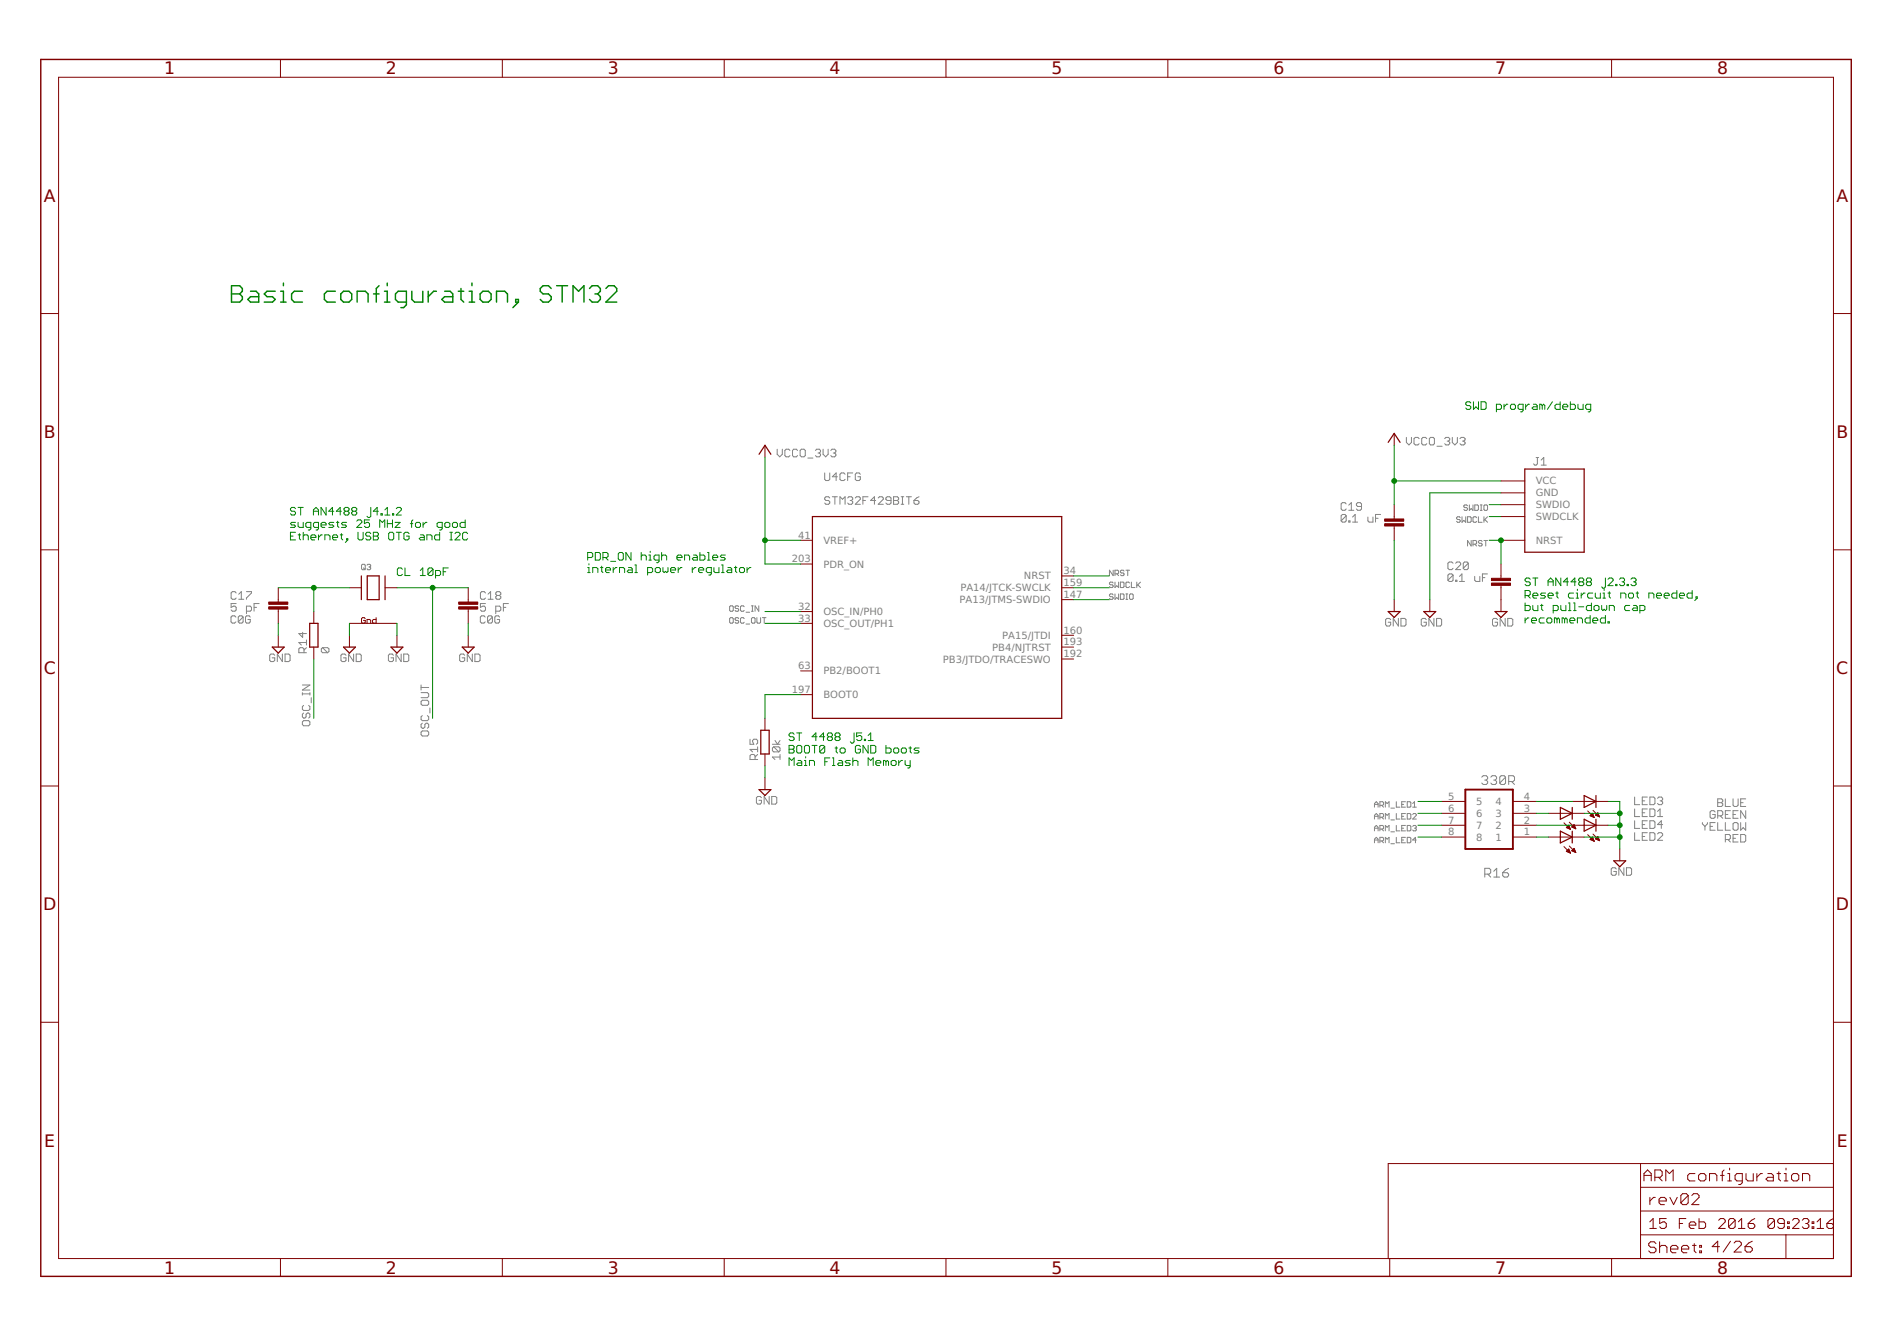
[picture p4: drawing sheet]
<svg xmlns="http://www.w3.org/2000/svg" width="420mm" height="297mm" viewBox="0 0 420 297" stroke-linecap="round" stroke-linejoin="round" font-family="sans-serif">
<defs><g id="words">
<g font-size="3.8" fill="#800000">
<text x="36.5" y="16.5">1</text>
<text x="85.8" y="16.5">2</text>
<text x="135" y="16.5">3</text>
<text x="184.3" y="16.5">4</text>
<text x="233.6" y="16.5">5</text>
<text x="282.9" y="16.5">6</text>
<text x="332.2" y="16.5">7</text>
<text x="381.5" y="16.5">8</text>
<text x="9.7" y="44.8">A</text>
<text x="408" y="44.8">A</text>
<text x="9.7" y="97.3">B</text>
<text x="408" y="97.3">B</text>
<text x="9.7" y="149.7">C</text>
<text x="408" y="149.7">C</text>
<text x="9.6" y="202.2">D</text>
<text x="407.9" y="202.2">D</text>
<text x="9.8" y="254.7">E</text>
<text x="408.1" y="254.7">E</text>
<text x="36.5" y="282.9">1</text>
<text x="85.8" y="282.9">2</text>
<text x="135" y="282.9">3</text>
<text x="184.3" y="282.9">4</text>
<text x="233.6" y="282.9">5</text>
<text x="282.9" y="282.9">6</text>
<text x="332.2" y="282.9">7</text>
<text x="381.5" y="282.9">8</text>
</g>
<g font-size="2.2" fill="#808080">
<text x="341.2" y="107.6">VCC</text>
<text x="341.2" y="112.9">SWDIO</text>
<text x="341.2" y="110.3">GND</text>
<text x="177.3" y="119.7">41</text>
<text x="341.2" y="115.6">SWDCLK</text>
<text x="175.9" y="124.9">203</text>
<text x="182.9" y="120.8">VREF+</text>
<text x="341.2" y="120.8">NRST</text>
<text x="182.9" y="126.1">PDR_ON</text>
<text x="213.4" y="131.4">PA14/JTCK-SWCLK</text>
<text x="227.5" y="128.7">NRST</text>
<text x="236.3" y="130.2">159</text>
<text x="236.3" y="127.6">34</text>
<text x="177.3" y="135.5">32</text>
<text x="182.9" y="136.7">OSC_IN/PH0</text>
<text x="213.2" y="134">PA13/JTMS-SWDIO</text>
<text x="236.3" y="132.9">147</text>
<text x="177.3" y="138.1">33</text>
<text x="182.9" y="139.3">OSC_OUT/PH1</text>
<text x="222.7" y="141.9">PA15/JTDI</text>
<text x="236.3" y="140.8">160</text>
<text x="236.3" y="143.4">193</text>
<text x="177.3" y="148.7">63</text>
<text x="182.9" y="149.8">PB2/BOOT1</text>
<text x="209.5" y="147.2">PB3/JTDO/TRACESWO</text>
<text x="220.5" y="144.6">PB4/NJTRST</text>
<text x="236.3" y="146">192</text>
<text x="175.9" y="154">197</text>
<text x="182.9" y="155.1">BOOT0</text>
<text x="321.8" y="177.7">5</text>
<text x="328" y="178.9">5</text>
<text x="332.3" y="178.9">4</text>
<text x="338.6" y="177.7">4</text>
<text x="321.8" y="180.3">6</text>
<text x="321.8" y="183">7</text>
<text x="321.8" y="185.6">8</text>
<text x="328" y="181.5">6</text>
<text x="328" y="184.1">7</text>
<text x="332.3" y="184.1">2</text>
<text x="332.3" y="181.5">3</text>
<text x="338.6" y="185.6">1</text>
<text x="338.6" y="183">2</text>
<text x="338.6" y="180.3">3</text>
<text x="328" y="186.8">8</text>
<text x="332.3" y="186.8">1</text>
</g>
</g></defs>
<g fill="none" stroke="#808080" stroke-width=".22">
<path d="M172.7 99.8v1.1l.5 .6 .6-.6v-1.1M182.9 99.8v1.1l.6 .6 .5-.6v-1.1M312.5 97.2v1.1l.6 .5 .5-.5v-1.1M315.3 97.5l-.3-.3h-.5l-.3 .3v1.1l.3 .2h.5l.3-.2M317 97.5l-.3-.3h-.5l-.3 .3v1.1l.3 .2h.5l.3-.2M317.9 97.2h.5l.3 .3v1.1l-.3 .2h-.5l-.3-.2v-1.1zM319.3 99.1h1.1M321 97.5l.3-.3h.5l.3 .3v.2l-.3 .3M321.5 98h.3M321.8 98l.3 .3v.3l-.3 .2h-.5l-.3-.2M322.7 97.2v1.1l.6 .5 .5-.5v-1.1M324.4 97.5l.3-.3h.5l.3 .3v.2l-.3 .3"/>
<path d="M325 98h.2M325.2 98l.3 .3v.3l-.3 .2h-.5l-.3-.2M175.5 100.1l-.3-.3h-.5l-.3 .3v1.1l.3 .3h.5l.3-.3M177.2 100.1l-.3-.3h-.5l-.3 .3v1.1l.3 .3h.5l.3-.3M177.8 100.1l.3-.3h.5l.3 .3v1.1l-.3 .3h-.5l-.3-.3zM179.5 101.8h1.1M181.2 100.1l.3-.3h.5l.3 .3v.3l-.3 .2M181.8 100.6h.2M182 100.6l.3 .3v.3l-.3 .3h-.5l-.3-.3M183.2 105.1v1.4l.3 .3h.6l.3-.3v-1.4M184.4 110.6l-.3-.2h-.6l-.3 .2v.3l.3 .3h.6l.3 .3v.3l-.3 .2h-.6l-.3-.2M184.6 100.1l.3-.3h.5l.3 .3v.3l-.3 .2"/>
<path d="M184.9 110.4h1.2M185.1 100.6h.3M185.4 100.6l.3 .3v.3l-.3 .3h-.5l-.3-.3M185.5 110.4v1.6M186.1 105.9h-1.2l.9-.8v1.7M186.6 112v-1.6l.6 .5 .6-.5v1.6M187.8 105.4l-.3-.3h-.6l-.3 .3v1.1l.3 .3h.6l.3-.3M188.3 110.6l.3-.2h.6l.3 .2v.3l-.3 .3M188.3 105.9h.6M188.9 111.2h.3M189.2 111.2l.3 .3v.3l-.3 .2h-.6l-.3-.2M189.5 105.1h-1.2v1.7"/>
<path d="M190 110.6l.3-.2h.6l.3 .2v.3l-1.2 1.1h1.2M191.2 105.4l-.3-.3h-.6l-.3 .3v1.1l.3 .3h.6l.3-.3v-.6h-.6M191.7 111.2h.6M192.9 110.4h-1.2v1.6M194.6 111.2h-1.2l.9-.8v1.6M195.1 110.6l.3-.2h.6l.3 .2v.3l-1.2 1.1h1.2M198 111.2h-.9l-.3-.3v-.3l.3-.2h.6l.3 .2v1.2l-.3 .2h-.6l-.3-.2M198.5 110.4h.9l.3 .2v.3l-.3 .3 .3 .3v.3l-.3 .2h-.9zM198.5 111.2h.9M200.2 110.4h.6M200.2 112h.6M200.5 110.4v1.6"/>
<path d="M201.4 110.4h1.1M201.9 110.4v1.6M203.1 111.2h.8l.3 .3v.3l-.3 .2h-.6l-.2-.2zM204.2 110.4l-1.1 .8M299.1 112l-.3-.3h-.5l-.3 .3v1.1l.3 .3h.5l.3-.3M299.1 114.6l-.3-.3h-.5l-.3 .3v1.1M299.1 114.6v1.1l-.3 .3h-.5l-.3-.3M299.1 114.6l-1.1 1.1M299.7 115.7h.3v.3h-.3zM299.7 113.4h1.1M299.7 112.2l.5-.5v1.7M300.5 116h1.1"/>
<path d="M300.5 114.9l.6-.6v1.7M302.5 112.5h-.8l-.3-.3v-.2l.3-.3h.5l.3 .3v1.1l-.3 .3h-.5l-.3-.3M303.9 114.9v.8l.3 .3h.9v-1.1M305.6 115.1h.6M306.7 114.3h-1.1v1.7M324.4 115l-.1-.2h-.5l-.2 .2 .2 .4h.5l.1 .2-.1 .4h-.5l-.2-.2M324.8 114.8v1.2l.4-.4 .5 .4v-1.2M326.1 112.4l-.2-.2h-.4l-.3 .2 .3 .4h.4l.2 .2-.2 .4h-.4l-.3-.2M326.1 114.8h.6l.2 .2v.8l-.2 .2h-.6zM326.5 112.2v1.2l.4-.4 .4 .4v-1.2M327.7 112.2h.6l.2 .2v.8l-.2 .2h-.6zM328.1 115l-.2-.2h-.4l-.2 .2v.8l.2 .2h.4l.2-.2"/>
<path d="M328.5 114.8v1.2h.8M328.9 113.4h.4M328.9 112.2h.4M329.1 112.2v1.2M329.7 112.4l.2-.2h.4l.2 .2v.8l-.2 .2h-.4l-.2-.2zM329.7 114.8v1.2M329.9 115.4l.6 .6M330.5 114.8l-.8 .8M341.3 101.6h.6M341.6 101.6v1.5l-.3 .2h-.3l-.3-.2M342.4 103.3h1.2M342.4 102.2l.6-.6v1.7"/>
<path d="M52.4 137.1l-.3-.3h-.5l-.3 .3v1.1l.3 .2h.5l.3-.2M52.5 134.1h-1.1v.8l.5-.2h.3l.3 .2v.6l-.3 .3h-.6l-.2-.3M52.5 131.7l-.3-.3h-.6l-.2 .3v1.2l.2 .2h.6l.3-.2M53 133.1h1.2M53 132l.6-.6v1.7M54 137.1l-.3-.3h-.5l-.3 .3v1.1M54 137.1v1.1l-.3 .2h-.5l-.3-.2M54 137.1l-1.1 1.1M54.8 135.8h.8l.3-.3v-.6l-.3-.2h-.8v1.6M54.8 131.4h1.1v.3l-1.1 1.2v.2M55.6 137.1l-.2-.3h-.6l-.3 .3v1.1l.3 .2h.6l.2-.2v-.6h-.5M56.5 134.9h.5"/>
<path d="M57.6 134.1h-1.1v1.7M80.3 125.6l.2-.2h.4l.3 .2v.8l-.3 .2h-.4l-.2-.2zM80.8 126.2l.4 .4M81.6 125.6l.1-.2h.4l.3 .2-.3 .4M82 126h.1M82.1 126l.3 .2-.3 .4h-.4l-.1-.2M107.8 137.1l-.3-.3h-.5l-.3 .3v1.1l.3 .2h.5l.3-.2M107.9 134.1h-1.2v.8l.9-.2 .3 .2v.6l-.3 .3h-.6l-.3-.3M107.9 131.7l-.3-.3h-.6l-.3 .3v1.2l.3 .2h.6l.3-.2M108.4 133.1h1.2M108.4 132l.6-.6v1.7M109.4 137.1l-.3-.3h-.5l-.3 .3v1.1"/>
<path d="M109.4 137.1v1.1l-.3 .2h-.5l-.3-.2M109.4 137.1l-1.1 1.1M110.2 135.8h.8l.3-.3v-.6l-.3-.2h-.8v1.6M110.4 132.3l-.2-.3v-.3l.2-.3h.6l.3 .3v.3l-.3 .3M110.4 132.3l-.2 .3v.3l.2 .2h.6l.3-.2v-.3l-.3-.3M110.4 132.3h.6M111 137.1l-.3-.3h-.5l-.3 .3v1.1l.3 .2h.5l.3-.2v-.6h-.5M111.8 134.9h.6M113 134.1h-1.2v1.7M162.3 137.2h.4l.2 .2v.8l-.2 .3h-.4l-.2-.3v-.8zM162.3 134.6h.4l.2 .2v.8l-.2 .2h-.4l-.2-.2v-.8zM164.1 137.4l-.2-.2h-.4l-.2 .2 .2 .4h.4l.2 .2-.2 .5h-.4l-.2-.3"/>
<path d="M164.1 134.8l-.2-.2h-.4l-.2 .2 .2 .4h.4l.2 .4-.2 .2h-.4l-.2-.2M165.4 137.4l-.3-.2h-.4l-.2 .2v.8l.2 .3h.4l.3-.3M165.4 134.8l-.3-.2h-.4l-.2 .2v.8l.2 .2h.4l.3-.2M165.8 138.6h.8M165.8 136h.8M167 137.4l.2-.2h.4l.2 .2v.8l-.2 .3h-.4l-.2-.3zM167 134.6h.4M167 135.8h.4M167.2 134.6v1.2M168.2 137.2v1l.2 .3h.4l.2-.3v-1M168.6 134.6v1.2l-.8-1.2v1.2M169.4 137.2h.8"/>
<path d="M169.8 137.2v1.3M247.3 132.2l-.2-.2h-.4l-.2 .4 .2 .2h.4l.2 .4-.2 .2h-.4l-.2-.2M247.3 126.7v1.2l-.8-1.2v1.2M247.3 129.5l-.2-.2h-.4l-.2 .2 .2 .4h.4l.2 .2-.2 .4h-.4l-.2-.2M247.7 127.5h.6l.2-.2v-.4l-.2-.2h-.6v1.2M247.7 129.3v1.2l.4-.4 .4 .4v-1.2M247.7 132v1.2l.4-.4 .4 .4v-1.2M248.1 127.5l.4 .4M248.9 132h.7l.1 .2v.8l-.1 .2h-.7zM248.9 129.3h.7l.1 .2v.8l-.1 .2h-.7zM249.7 126.9l-.1-.2h-.4l-.3 .2v.2l.3 .2h.4l.1 .4-.1 .2h-.4l-.3-.2M250.2 133.2h.4"/>
<path d="M250.2 132h.4M250.2 126.7h.8M250.4 132v1.2M250.6 126.7v1.2M251 129.5l-.2-.2h-.4l-.2 .2v.8l.2 .2h.4l.2-.2M251.2 132h.4l.2 .2v.8l-.2 .2h-.4l-.2-.2v-.8zM251.4 129.3v1.2h.8M252.6 129.3v1.2M252.8 129.9l.6 .6M253.4 129.3l-.8 .8M309 137.7l-.3-.3h-.6l-.2 .3v1.1l.2 .3h.6l.3-.3v-.6h-.6M310.7 137.4v1.7l-1.1-1.7v1.7"/>
<path d="M311.3 137.4h.8l.3 .3v1.1l-.3 .3h-.8zM316.9 137.7l-.3-.3h-.5l-.3 .3v1.1l.3 .3h.5l.3-.3v-.6h-.5M318.6 137.4v1.7l-1.1-1.7v1.7M319.2 137.4h.8l.3 .3v1.1l-.3 .3h-.8zM322.9 125.1l-.3-.2h-.6l-.3 .2v1.2l.3 .3h.6l.3-.3M322.9 127.8l-.3-.3h-.6l-.3 .3v1.1M322.9 127.8v1.1l-.3 .3h-.6l-.3-.3M322.9 127.8l-1.2 1.1M323.4 128.9h.3v.3h-.3zM323.4 125.1l.3-.2h.6l.2 .2v.3l-1.1 1.2h1.1M324.3 129.2h1.1M324.3 128.1l.5-.6v1.7"/>
<path d="M326.2 125.1l-.2-.2h-.6l-.3 .2v1.2M326.2 125.1v1.2l-.2 .3h-.6l-.3-.3M326.2 125.1l-1.1 1.2M326.9 120.1v1.2l-.8-1.2v1.2M327.3 120.9h.6l.2-.2v-.4l-.2-.2h-.6v1.2M327.7 128.1v.8l.3 .3h.8v-1.1M327.7 120.9l.4 .4M329.3 120.3l-.2-.2h-.4l-.2 .4 .2 .2h.4l.2 .4-.2 .2h-.4l-.2-.2M329.4 128.3h.5M329.7 120.1h.8M330.1 120.1v1.2M330.5 127.5h-1.1v1.7"/>
<path d="M332.7 137.7l-.2-.3h-.6l-.3 .3v1.1l.3 .3h.6l.2-.3v-.6h-.5M334.4 137.4v1.7l-1.1-1.7v1.7M335 137.4h.9l.2 .3v1.1l-.2 .3h-.9zM61 145.6l-.2-.3h-.6l-.3 .3v1.1l.3 .3h.6l.2-.3v-.5h-.5M62.7 145.3v1.7l-1.1-1.7v1.7M63.3 145.3h.9l.3 .3v1.1l-.3 .3h-.9zM67.2 153.9v.5M67.2 154.2h1.7M67.2 152.2h1.7l-1.7 1.1h1.7M67.2 140.5v1.1l-.8-.8h1.7M67.5 156.7l-.3 .3v.6l.3 .2h1.1l.3-.2v-.6l-.3-.3M67.5 158.4l-.3 .3v.6l.3 .2h.2l.3-.2v-.6l.3-.3h.3l.3 .3v.6l-.3 .2"/>
<path d="M67.5 145v-.8l-.3-.3h-.5l-.3 .3v.8h1.7M68.1 143.9l-.6 .5M68.1 142.7h-1.7l.6 .6M68.1 142.2v1.1M68.9 153.9v.5M69.2 155v1.1M71.7 143.9l-.3 .3v.5l.3 .3h1.1M71.7 143.9h1.1l.3 .3v.5l-.3 .3M71.7 143.9l1.1 1.1M76.9 145.6l-.3-.3h-.6l-.2 .3v1.1l.2 .3h.6l.3-.3v-.5h-.6M78.6 145.3v1.7l-1.2-1.7v1.7M79.1 145.3h.9l.3 .3v1.1l-.3 .3h-.9z"/>
<path d="M87.4 145.6l-.3-.3h-.5l-.3 .3v1.1l.3 .3h.5l.3-.3v-.5h-.5M89.1 145.3v1.7l-1.1-1.7v1.7M89.7 145.3h.9l.2 .3v1.1l-.2 .3h-.9zM93.6 152.2v1.1M93.6 153.9h1.4l.2 .3v.5l-.2 .3h-1.4M93.6 152.7h1.6M93.8 155.6h1.2l.2 .3v.5l-.2 .3h-1.2l-.2-.3v-.5zM93.8 159l-.2 .3v.5l.2 .3h1.2l.2-.3v-.5l-.2-.3M95.5 157.3v1.1M103.3 145.6l-.3-.3h-.6l-.3 .3v1.1l.3 .3h.6l.3-.3v-.5h-.6M104.9 145.3v1.7l-1.1-1.7v1.7M105.5 145.3h.9l.3 .3v1.1l-.3 .3h-.9z"/>
<path d="M67.5 160.1h1.1l.3 .3v.6l-.3 .2h-1.1l-.3-.2v-.6zM93.8 160.7l-.2 .3v.5l.2 .3h.3l.3-.3v-.5l.3-.3h.3l.2 .3v.5l-.2 .3M93.8 162.4h1.2l.2 .3v.5l-.2 .3h-1.2l-.2-.3v-.5zM166.6 164.2v1.2h.9l-.3-.9 .3-.3h.5l.3 .3v.6l-.3 .3M167.8 168.7v-.8l-.3-.3h-.6l-.3 .3v.8h1.7M168.3 167.6l-.5 .6M168.3 166.5h-1.7l.6 .5M168.3 165.9v1.1M169.2 177.2l-.3-.2h-.5l-.3 .2v1.2l.3 .2h.5l.3-.2v-.6h-.6M170.9 177v1.6l-1.1-1.6v1.6M171.5 177h.8l.3 .2v1.2l-.3 .2h-.8zM171.6 165.4h1.7"/>
<path d="M171.9 165.9h1.1l.3 .3v.6l-.3 .2M171.9 165.9l-.3 .3v.6l.3 .2h1.1M171.9 165.9l1.1 1.1M172.2 164.5l.6 .9 .5-.9M173.3 168.2h-1.7l.6 .5M173.3 167.6v1.1M305.4 179.3v-.8l.4-.4 .4 .4v.8M305.4 178.7h.8M306.6 178.9h.6l.2-.2v-.4l-.2-.2h-.6v1.2M307 178.9l.4 .4M307.8 179.3v-1.2l.4 .4 .4-.4v1.2M309 179.5h.8"/>
<path d="M310.2 178.1v1.2h.8M311.4 178.7h.5M312.3 178.1h-.9v1.2h.9M312.7 178.1h.6l.2 .2v.8l-.2 .2h-.6zM313.9 179.3h.8M313.9 178.5l.4-.4v1.2M329.2 172.7l.4-.4h.6l.3 .4v.3l-.3 .3M329.9 173.3h.3M330.2 173.3l.3 .3v.4l-.3 .3h-.6l-.4-.3M331.2 172.7l.4-.4h.6l.3 .4v.3l-.3 .3M331.9 173.3h.3M332.2 173.3l.3 .3v.4l-.3 .3h-.6l-.4-.3"/>
<path d="M334.5 172.7l-.3-.4h-.7l-.3 .4v1.3M334.5 172.7v1.3l-.3 .3h-.7l-.3-.3M334.5 172.7l-1.3 1.3M335.2 173.6h1l.3-.3v-.6l-.3-.4h-1v2M335.9 173.6l.6 .7M363.2 177.1v1.7h1.1M363.2 179.7v1.7h1.1M364.9 177.9h.5M366 177.1h-1.1v1.7h1.1M366 179.7h-1.1v1.7h1.1M366.6 177.1h.8l.3 .3v1.1l-.3 .3h-.8zM366.6 179.7h.8l.3 .3v1.1l-.3 .3h-.8z"/>
<path d="M368.3 177.4l.3-.3h.5l.3 .3v.3l-.3 .2M368.9 177.9h.2M369.1 177.9l.3 .3v.3l-.3 .3h-.5l-.3-.3M381.7 177.5h.8l.3 .3v.2l-.3 .3 .3 .3v.3l-.3 .3h-.8zM381.7 178.3h.8M383.3 177.5v1.7h1.2M385.1 177.5v1.4l.2 .3h.6l.3-.3v-1.4M386.8 178.3h.5M387.9 177.5h-1.1v1.7h1.1M305.4 184h.8M305.4 187.2v-.8l.4-.4 .4 .4v.8M305.4 184.6v-.8l.4-.4 .4 .4v.8"/>
<path d="M305.4 182v-.9l.4-.4 .4 .4v.9M305.4 181.4h.8M305.4 186.6h.8M306.6 181.6h.6l.2-.2v-.4l-.2-.3h-.6v1.3M306.6 184.2h.6l.2-.2v-.4l-.2-.2h-.6v1.2M306.6 186.8h.6l.2-.2v-.4l-.2-.2h-.6v1.2M307 181.6l.4 .4M307 184.2l.4 .4M307 186.8l.4 .4M307.8 182v-1.3l.4 .4 .4-.4v1.3M307.8 184.6v-1.2l.4 .4 .4-.4v1.2M307.8 187.2v-1.2l.4 .4 .4-.4v1.2"/>
<path d="M309 182.2h.8M309 184.8h.8M309 187.5h.8M310.2 180.7v1.3h.8M310.2 183.4v1.2h.8M310.2 186v1.2h.8M311.4 184h.5M311.4 181.4h.5M311.4 186.6h.5M312.3 180.7h-.9v1.3h.9M312.3 183.4h-.9v1.2h.9M312.3 186h-.9v1.2h.9"/>
<path d="M312.7 180.7h.6l.2 .3v.8l-.2 .2h-.6zM312.7 183.4h.6l.2 .2v.8l-.2 .2h-.6zM312.7 186h.6l.2 .2v.8l-.2 .2h-.6zM313.9 181l.2-.3h.4l.2 .3v.1l-.8 .9h.8M313.9 183.6l.2-.2h.4l.2 .2-.2 .4M314.3 184h.2M314.5 184l.2 .2-.2 .4h-.4l-.2-.2M314.7 186.6h-.8l.6-.6v1.2M329.9 194.2h1l.3-.3v-.7l-.3-.3h-1v2M330.6 194.2l.6 .7M331.9 193.6l.6-.7v2M331.9 194.9h1.3"/>
<path d="M333.9 193.9h1l.3 .3v.3l-.3 .4h-.7l-.3-.4zM335.2 192.9l-.7 .3-.6 .7M359.1 193.1l-.3-.3h-.5l-.3 .3v1.1l.3 .3h.5l.3-.3v-.6h-.6M360.8 192.8v1.7l-1.1-1.7v1.7M361.4 192.8h.8l.3 .3v1.1l-.3 .3h-.8zM363.2 182.4v1.6h1.1M363.2 185v1.7h1.1M364.9 180.6h.5M364.9 183.2h.5M364.9 185.8h.5M366 182.4h-1.1v1.6h1.1M366 185h-1.1v1.7h1.1"/>
<path d="M366.6 185h.8l.3 .3v1.1l-.3 .3h-.8zM366.6 182.4h.8l.3 .2v1.2l-.3 .2h-.8zM368.3 185.3l.3-.3h.5l.3 .3v.3l-1.1 1.1h1.1M368.3 181.4h1.1M368.3 180.3l.6-.6v1.7M369.4 183.2h-1.1l.8-.8v1.6M378.2 182.8v.2l.6 .6M378.8 183.6v.8M379.4 182.8v.2l-.6 .6M380 183.6h.5M381.1 180.4l-.3-.3h-.6l-.2 .3v1.1l.2 .3h.6l.3-.3v-.5h-.6M381.1 182.8h-1.1v1.6h1.1"/>
<path d="M381.7 181.3h.8l.3-.3v-.6l-.3-.3h-.8v1.7M381.7 182.8v1.6h1.1M382.2 181.3l.6 .5M383.3 182.8v1.6h1.2M383.3 186.5h.9l.3-.3v-.5l-.3-.3h-.9v1.7M383.3 181h.6M383.9 186.5l.6 .6M384.5 180.1h-1.2v1.7h1.2M385.1 181h.5M385.1 186.2h.5M385.3 182.8h.6l.3 .2v1.2l-.3 .2h-.6l-.2-.2v-1.2zM386.2 180.1h-1.1v1.7h1.1"/>
<path d="M386.2 185.4h-1.1v1.7h1.1M386.8 182.8v1.6l.5-.5 .6 .5v-1.6M386.8 185.4h.8l.3 .3v1.1l-.3 .3h-.8zM387.9 180.1v1.7l-1.1-1.7v1.7"/>
</g>
<g fill="none" stroke="#800000" stroke-width=".22">
<path d="M13 17.2h394.4v262.4h-394.4zM62.3 13.2v4M111.6 13.2v4M160.9 13.2v4M210.2 13.2v4M259.5 13.2v4M308.8 13.2v4M358.1 13.2v4M9.1 69.7h3.9M407.4 69.7h3.9M170 98.9v2.7M309.8 96.3v2.6"/>
<path d="M309.8 112.1v3.2M309.8 116.9v3.1M333.5 106.8h5.3M333.5 112.1h5.3M333.5 109.5h5.3M333.5 114.8h5.3M9.1 122.2h3.9M61.8 130.6v3.2M61.8 135.3v3.2M69.7 135.9v2.6M77.6 130.6h2.7M77.6 138.5h10.6"/>
<path d="M81.2 137.4l-.3-.2h-.4l-.2 .2v.8l.2 .3h.4l.3-.3v-.4h-.4M81.6 138.5v-.9h.5l.3 .2v.7M83.6 137.2v1.3h-.6l-.2-.3v-.4l.2-.2h.6M85.6 130.6h2.6M104 130.6v3.2M104 135.3v3.2M177.9 125.3h2.6M177.9 135.9h2.6M177.9 138.5h2.6M177.9 120h2.6M235.9 130.6h2.6M235.9 133.2h2.6"/>
<path d="M235.9 128h2.6M309.8 133.2v2.7M317.7 133.2v2.7M333.5 120h5.3M333.5 125.3v3.2M333.5 130v5.9M407.4 122.2h3.9M61.8 141.1v2.7M69.7 143.8v2.6M77.6 141.1v2.7M88.2 141.1v2.7M104 141.1v2.7"/>
<path d="M170 159.6v2.6M177.9 154.3h2.6M177.9 149.1h2.6M235.9 141.1h2.6M235.9 146.4h2.6M235.9 143.8h2.6M9.1 174.6h3.9M170 167.5v2.6M170 172.8v2.6M320.3 178.1h5.3M336.1 178.1h5.3M349.3 178.1h8"/>
<path d="M407.4 174.6h3.9M320.3 180.7h5.3M320.3 183.3h5.3M320.3 186h5.3M336.1 180.7h5.3M336.1 183.3h5.3M336.1 186h5.3M344.1 180.7h7.9M344.1 186h7.9M347.5 182.8l1.4 1.5M347.5 188.1l1.4 1.4M348 183.9l.6-.6 .3 1z"/>
<path d="M348 189.1l.6-.5 .3 .9zM348 189.1h.8M348.1 183.8h.6M348.2 183.9h.6M348.2 189h.5M348.2 183.7h.5M348.3 189.3h.5M348.3 188.9h.4M348.3 183.6h.3M348.4 188.7h.2M348.5 184.1h.3M348.5 183.4h.1"/>
<path d="M348.6 189.4h.3M348.7 182.7l1.4 1.4M348.7 188l1.4 1.4M348.8 184.2h.1M348.8 189.5h.1M349.2 183.7l.5-.5 .4 .9zM349.2 189l.9 .4M349.2 189h.7M349.2 183.7h.7M349.3 183.3h8M349.4 188.9h.5M349.4 183.8h.6"/>
<path d="M349.4 183.6h.5M349.5 189.1h.5M349.5 188.7h.3M349.5 183.4h.3M349.6 188.6h.2M349.6 183.3h.2M349.7 183.9h.3M349.7 188.5h.1M349.7 188.5l-.5 .5M349.7 188.5l.4 .9M349.8 189.3h.3M350 184.1h.1"/>
<path d="M350.1 189.4h.1M352.8 180.2l1.4 1.4M352.8 185.4l1.4 1.5M353.3 181.2l.5-.5 .4 .9zM353.3 186.5l.5-.5 .4 .9zM353.3 186.5h.7M353.4 181.1h.6M353.4 181.3h.7M353.5 186.3h.5M353.5 186.6h.6M353.5 181h.4M353.6 186.2h.3"/>
<path d="M353.6 180.9h.3M353.7 181.4h.4M353.7 186.1h.2M353.8 180.8h.1M353.8 186.7h.3M353.9 180l1.5 1.5M353.9 185.3l1.5 1.5M354 181.5h.2M354.1 186.8h.1M354.5 181.1l.5-.5 .4 .9zM354.5 186.4l.5-.6 .4 1zM354.5 186.3h.7"/>
<path d="M354.6 181h.6M354.6 181.1h.7M354.6 186.2h.6M354.7 180.9h.5M354.7 186.5h.6M354.8 186.1h.3M354.8 180.8h.3M354.9 181.3h.4M354.9 185.9h.1M354.9 180.6h.1M355 186.6h.3M355.2 181.4h.2"/>
<path d="M355.3 186.7h.1M359.9 188.6v2.6M9.1 227.1h3.9M407.4 227.1h3.9M364.5 258.5v21.1M383.1 259.9l-.4 .4v2.1M384.3 259.5v.4M396.8 259.5v.4M407.4 258.5h-99v21.1M62.3 279.6v4M111.6 279.6v4M160.9 279.6v4"/>
<path d="M210.2 279.6v4M259.5 279.6v4M308.8 279.6v4M358.1 279.6v4M364.5 274.3h42.9M364.5 269h42.9M364.5 263.8h42.9M365.3 262.4v-1.7l.8-.8 .8 .8v1.7M365.3 261.1h1.6M366.6 271.5l.7-.8v2.2M366.6 272.9h1.4M366.6 266v1.6"/>
<path d="M367.7 261.6h1.2l.4-.5v-.8l-.4-.4h-1.2v2.5M367.8 266h-.4l-.8 .8M367.9 276.3l-.4-.4h-.8l-.4 .4v.4l.4 .4h.8l.4 .4v.4l-.4 .4h-.8l-.4-.4M368.5 261.6l.8 .8M368.6 266.8h1.6v-.4l-.4-.4h-.8l-.4 .4v.8l.4 .4h.8M368.7 277.1l.4-.4h.9l.4 .4v1.2M368.7 275.9v2.4M370.1 262.4v-2.5l.8 .8 .9-.8v2.5M370.2 270.7h-1.4v1.1l.7-.3h.3l.4 .3v.8l-.4 .3h-.7l-.3-.3M371 266l.9 1.6 .8-1.6M371.2 277.5h1.6v-.4l-.4-.4h-.8l-.4 .4v.8l.4 .4h.8M373.1 271.8h.8"/>
<path d="M373.6 277.5h1.6v-.4l-.4-.4h-.8l-.4 .4v.8l.4 .4h.8M374.6 270.7h-1.5v2.2M375.1 265.6v1.6l-.4 .4h-.8l-.4-.4M375.1 265.6l-.4-.4h-.8l-.4 .4v1.6M375.1 265.6l-1.6 1.6M375.3 272.2h1.5v-.4l-.4-.3h-.7l-.4 .3v.8l.4 .3h.7M375.9 265.6l.4-.4h.8l.4 .4v.4l-1.6 1.6h1.6M376 276.7h.9M376.4 276.3v1.6l.5 .4M376.6 260.7h-1.2l-.4 .4v.9l.4 .4h1.2M377.4 261.1l.4-.4h.8l.4 .4v.9l-.4 .4h-.8l-.4-.4zM377.5 270.7v2.2h1.1l.4-.3v-.8l-.4-.3h-1.1"/>
<path d="M377.7 276.7h.4v.4h-.4zM377.7 277.9h.4v.4h-.4zM379.8 262.4v-1.7h1.3l.4 .4v1.3M381.9 271.1l.3-.4h.8l.3 .4v.4l-1.4 1.4h1.4M382.1 277h-1.7l1.3-1.2v2.4M382.3 261.1h.8M383.9 260.7h.4v1.7M383.9 262.4h.8M384.5 275.8l-1.6 2.4M385.3 276.2l.4-.4h.8l.4 .4v.4l-1.6 1.6h1.6M385.5 271.1v1.5l-.4 .3h-.7l-.3-.3M385.5 271.1l-.4-.4h-.7l-.3 .4v1.5"/>
<path d="M385.5 271.1l-1.4 1.5M386.2 272.9h1.5M386.2 271.5l.8-.8v2.2M387.1 262.4h-1.2l-.4-.4v-.9l.4-.4h1.2v2.1l-.4 .4h-.4M387.7 277h1.2l.4 .4v.4l-.4 .4h-.8l-.4-.4zM387.9 260.7v1.3l.4 .4h1.3v-1.7M388.4 271.8h1.1l.4 .4v.4l-.4 .3h-.7l-.4-.3zM389.3 275.8l-.8 .4-.8 .8M389.9 270.7l-.7 .4-.8 .7M390.4 260.7v1.7M391.6 260.7h-.4l-.8 .9M392.8 260.7h.8l.4 .4v1.3h-1.2l-.4-.4 .4-.4h1.2"/>
<path d="M394.3 271.1v1.5l-.4 .3h-.7l-.4-.3M394.3 271.1l-.4-.4h-.7l-.4 .4v1.5M394.3 271.1l-1.5 1.5M394.8 260.7h.8M395.2 260.3v1.7l.4 .4M396.4 260.7h.4v1.7M396.4 262.4h.9M396.5 271.8h-1.1l-.4-.3v-.4l.4-.4h.7l.4 .4v1.5l-.4 .3h-.7l-.4-.3M396.8 274.3v5.3M397.2 272.6h.4v.3h-.4zM397.2 271.5h.4v.3h-.4zM398.1 261.1l.4-.4h.8l.4 .4v.9l-.4 .4h-.8l-.4-.4z"/>
<path d="M398.3 271.1l.3-.4h.8l.3 .4v.4l-1.4 1.4h1.4M400.5 271.1l.3-.4h.8l.3 .4v.4l-.3 .3M400.5 262.4v-1.7h1.2l.4 .4v1.3M401.2 271.8h.4M401.6 271.8l.3 .4v.4l-.3 .3h-.8l-.3-.3M402.6 272.6h.4v.3h-.4zM402.6 271.5h.4v.3h-.4zM403.7 272.9h1.5M403.7 271.5l.8-.8v2.2M405.9 271.8v.8l.4 .3h.7l.4-.3M405.9 271.8h1.1l.4 .4M407.4 270.7l-.7 .4-.8 .7"/>
</g>
<g fill="none" stroke="#800000" stroke-width=".28">
<path d="M308.4 98.3l1.4-2 1.3 2M168.7 100.9l1.3-2 1.3 2M180.5 114.8h55.4v44.8h-55.4zM338.8 104.2h13.2v18.5h-13.2zM68.8 138.5h1.9v5.3h-1.9zM80.3 128v5.2M81.6 128h2.6v5.2h-2.6zM85.6 128v5.2M308.4 135.9h2.7l-1.3 1.3zM316.4 135.9h2.6l-1.3 1.3zM332.2 135.9h2.6l-1.3 1.3zM60.5 143.8h2.6l-1.3 1.3z"/>
<path d="M76.3 143.8h2.7l-1.4 1.3zM86.9 143.8h2.6l-1.3 1.3zM102.7 143.8h2.6l-1.3 1.3zM168.7 175.4h2.6l-1.3 1.3zM169 162.2h1.9v5.3h-1.9zM346.7 179.4l2.6 1.3-2.6 1.3zM349.3 179.4v2.6M352 176.7l2.6 1.4-2.6 1.3zM354.6 176.7v2.7M346.7 184.7l2.6 1.3-2.6 1.3zM349.3 184.7v2.6M352 182l2.6 1.3-2.6 1.4z"/>
<path d="M354.6 182v2.7M358.6 191.2h2.6l-1.3 1.4z"/>
</g>
<g fill="#800000" stroke="#800000" stroke-width=".22">
<path d="M101.9 133.8h4.3v.5h-4.3z"/>
<path d="M101.9 134.8h4.3v.5h-4.3z"/>
<path d="M59.7 133.8h4.2v.5h-4.2z"/>
<path d="M59.7 134.8h4.2v.5h-4.2z"/>
<path d="M331.4 129.5h4.2v.5h-4.2z"/>
<path d="M331.4 128.5h4.2v.5h-4.2z"/>
<path d="M307.7 116.4h4.2v.5h-4.2z"/>
<path d="M307.7 115.3h4.2v.5h-4.2z"/>
</g>
<path d="M325.6 175.4h10.5v13.2h-10.5z" fill="none" stroke="#800000" stroke-width=".42"/>
<path d="M9.1 13.2h402.2v270.4h-402.2z" fill="none" stroke="#800000" stroke-width=".32"/>
<g fill="none" stroke="#008000" stroke-width=".22">
<path d="M309.8 98.9v13.2M326.8 89.5l-.3-.2h-.5l-.3 .2v.3l.3 .3h.5l.3 .3v.3l-.3 .3h-.5l-.3-.3M327.4 89.3v1.7l.5-.6 .6 .6v-1.7M329.1 89.3h.8l.3 .2v1.2l-.3 .3h-.8zM332.5 91h.8l.3-.3v-.6l-.3-.3h-.8v1.7M334.2 89.8v1.2M335 89.8h-.3l-.5 .6M335.9 89.8h.5l.3 .3v.6l-.3 .3h-.5l-.3-.3v-.6zM338.4 91h-.8l-.3-.3v-.6l.3-.3h.8v1.4l-.3 .3h-.2M339 89.8v1.2M339.8 89.8h-.2l-.6 .6M340.7 89.8h.5l.3 .3v.9h-.8l-.3-.3 .3-.3h.8"/>
<path d="M342.7 90.1l-.3-.3h-.3v1.2M342.7 90.1v.9M342.7 90.1l.3-.3 .2 .3v.9M344.9 89.3l-1.1 1.7M346.6 89.3v1.7h-.8l-.3-.3v-.6l.3-.3h.8M347.2 90.4h1.1v-.3l-.2-.3h-.6l-.3 .3v.6l.3 .3h.6M348.9 89.3v1.7h.9l.2-.3v-.6l-.2-.3h-.9M350.6 89.8v.9l.3 .3h.8v-1.2M353.4 91h-.8l-.3-.3v-.6l.3-.3h.8v1.4l-.2 .3h-.3M64.5 119.1h.6M65.7 113l-.3-.3h-.6l-.3 .3v.3l.3 .3h.6l.3 .3v.2l-.3 .3h-.6l-.3-.3M65.7 118.3h-1.2v1.7h1.2"/>
<path d="M65.7 116.1h-.9l-.3 .2 .3 .3h.6l.3 .3-.3 .3h-.9M66.2 112.7h1.2M66.2 116.1v.8l.3 .3h.9v-1.1M66.2 118.8h.6M66.5 118.6v1.1l.3 .3M66.8 112.7v1.7M67.4 118.3v1.7M67.4 119.1l.2-.3h.6l.3 .3v.9M69.1 117.2h-.9l-.3-.3v-.6l.3-.2h.9v1.4l-.3 .3h-.3M69.1 119.4h1.1v-.3l-.3-.3h-.6l-.2 .3v.6l.2 .3h.6M69.6 113.6h1.2M69.6 114.4v-1.1l.6-.6 .6 .6v1.1"/>
<path d="M70.8 117.2h-.9l-.3-.3v-.6l.3-.2h.9v1.4l-.3 .3h-.3M70.8 118.8v1.2M71.3 116.6h1.2v-.3l-.3-.2h-.6l-.3 .2v.6l.3 .3h.6M71.6 118.8h-.3l-.5 .6M72.2 120v-1.2h.8l.3 .3v.9M72.5 112.7v1.7l-1.2-1.7v1.7M73.9 119.4h1.1v-.3l-.3-.3h-.5l-.3 .3v.6l.3 .3h.5M74.2 113.6h-1.2l.9-.9v1.7M74.2 116.1h-.9l-.3 .2 .3 .3h.6l.3 .3-.3 .3h-.9M74.7 116.1h.6M75 115.8v1.1l.3 .3M75.6 118.8h.6"/>
<path d="M75.9 113.6h-1.2l.9-.9v1.7M75.9 118.6v1.1l.3 .3M76.7 113.6l-.3-.3v-.3l.3-.3h.6l.3 .3v.3l-.3 .3M76.7 113.6h.6M76.7 113.6l-.3 .3v.2l.3 .3h.6l.3-.3v-.2l-.3-.3M77 116.1h-.8l-.3 .2 .3 .3h.5l.3 .3-.3 .3h-.8M77 119.7h.3v.3h-.3zM77.3 120l-.6 .5M78.4 113.6l-.3-.3v-.3l.3-.3h.6l.3 .3v.3l-.3 .3M78.4 113.6h.6M78.4 113.6l-.3 .3v.2l.3 .3h.6l.3-.3v-.2l-.3-.3M79.3 115.8l.2-.3h.6l.3 .3v.3l-1.1 1.1h1.1"/>
<path d="M79.5 118.3v1.4l.3 .3h.6l.3-.3v-1.4M82.1 115.5h-1.1v.8l.5-.2h.3l.3 .2v.6l-.3 .3h-.5l-.3-.3M82.4 112.7v2l-.3 .3h-.3l-.3-.3M82.4 118.6l-.3-.3h-.6l-.2 .3v.2l.2 .3h.6l.3 .3v.3l-.3 .3h-.6l-.2-.3M83 118.3h.8l.3 .3v.2l-.3 .3 .3 .3v.3l-.3 .3h-.8zM83 119.1h.8M84.1 113.6h-1.1l.8-.9v1.7M84.4 117.2v-1.7l.5 .6 .6-.6v1.7M84.6 114.1h.3v.3h-.3zM85.5 114.4h1.1M85.5 113.3l.6-.6v1.7M86.1 115.5v1.7"/>
<path d="M86.1 116.3h1.1M86.6 118.3h.6l.3 .3v1.1l-.3 .3h-.6l-.2-.3v-1.1zM87.2 114.1h.3v.3h-.3zM87.2 115.5v1.7M87.8 116.1h1.1l-1.1 1.1h1.1M88.1 113l.2-.3h.6l.3 .3v.3l-1.1 1.1h1.1M88.1 118.3h1.1M88.6 118.3v1.7M90.9 118.6l-.3-.3h-.6l-.3 .3v1.1l.3 .3h.6l.3-.3v-.6h-.6M91.2 116.3h.5M91.7 115.5l-.2 .3v1.4M92.3 116.3l.3-.2h.6l.2 .2v.6l-.2 .3h-.6l-.3-.3z"/>
<path d="M93.4 118.8h.6l.3 .3v.9h-.9l-.2-.3 .2-.3h.9M94 116.1v1.1M94.8 116.1h-.2l-.6 .5M94.8 120v-1.2h.9l.3 .3v.9M97.7 118.3v1.7h-.9l-.2-.3v-.6l.2-.3h.9M98.3 117.2h-.9l-.3-.3v-.6l.3-.2h.9v1.4l-.3 .3h-.3M98.8 116.3l.3-.2h.6l.2 .2v.6l-.2 .3h-.6l-.3-.3zM99.9 118.3h.6M99.9 120h.6M100.2 118.3v1.7M100.5 116.3l.3-.2h.6l.2 .2v.6l-.2 .3h-.6l-.3-.3zM101.1 118.6l.3-.3h.5l.3 .3v.2l-1.1 1.2h1.1"/>
<path d="M103.4 115.5v1.7h-.9l-.3-.3v-.6l.3-.2h.9M103.9 118.6l-.3-.3h-.5l-.3 .3v1.1l.3 .3h.5l.3-.3M170 101.6v23.7h7.9M309.8 106.8h23.7M330.9 112.1h2.6M330.9 114.8h2.6M333.5 109.5h-15.8v23.7M61.8 138.5v2.6M61.8 130.6h15.8M69.7 130.6v5.3M77.6 138.5v2.6M88.2 138.5v2.6"/>
<path d="M88.2 130.6h15.8M89.4 126.5l-.3-.3h-.5l-.3 .3v1.1l.3 .3h.5l.3-.3M90 126.2v1.7h1.1M93.4 127.9h1.1M93.4 126.7l.5-.5v1.7M96.1 130.6v29M96.2 126.5l-.3-.3h-.5l-.3 .3v1.1M96.2 126.5v1.1l-.3 .3h-.5l-.3-.3M96.2 126.5l-1.1 1.1M96.8 127.9h.8l.3-.3v-.6l-.3-.3h-.8v1.7M98.5 127h.5M99.6 126.2h-1.1v1.7"/>
<path d="M104 138.5v2.6M130.6 123.9h.8l.3-.3v-.6l-.3-.3h-.8v1.7M130.6 126.1h.3v1.1M130.6 127.2h.5M130.9 125.2v.3M131.7 127.2v-1.1h.8l.3 .3v.8M132.3 122.7h.8l.3 .3v1.2l-.3 .2h-.8zM133.4 126.1h.6M133.7 125.8v1.1l.3 .3M134 123.9h.8l.3-.3v-.6l-.3-.3h-.8v1.7M134.5 123.9l.6 .5M134.5 126.6h1.2v-.2l-.3-.3h-.6l-.3 .3v.5l.3 .3h.6"/>
<path d="M135.7 124.7h1.1M136.2 126.1v1.1M137.1 126.1h-.3l-.6 .5M137.6 122.7h.6l.3 .3v1.2l-.3 .2h-.6l-.2-.2v-1.2zM137.6 127.2v-1.1h.9l.3 .3v.8M139.6 126.1h.6l.3 .3v.8h-.9l-.2-.3 .2-.3h.9M140.2 122.7v1.7l-1.1-1.7v1.7M141.1 127.2h.5M141.1 125.5h.2v1.7M142.5 122.7v1.7M142.5 123.6l.2-.3h.6l.3 .3v.8M143.9 127.2h.8l.3-.3v-.5l-.3-.3h-.8v1.7"/>
<path d="M144.2 124.4h.5M144.2 123.3h.3v1.1M144.5 122.5v.2M145.6 126.4l.3-.3h.5l.3 .3v.5l-.3 .3h-.5l-.3-.3zM146.4 124.4h-.8l-.3-.2v-.6l.3-.3h.8v1.4l-.2 .3h-.3M147 123.6l.3-.3h.5l.3 .3v.8M147 122.7v1.7M147.3 126.1v.8l.3 .3 .2-.3 .3 .3 .3-.3v-.8M149 126.6h1.1v-.2l-.3-.3h-.5l-.3 .3v.5l.3 .3h.5M150.4 123.9h1.1v-.3l-.2-.3h-.6l-.3 .3v.6l.3 .2h.6M150.7 126.1v1.1M151.5 126.1h-.2l-.6 .5"/>
<path d="M152.1 124.4v-1.1h.9l.2 .3v.8M153.8 126.1v1.1M154.1 123.3h.5l.3 .3v.8h-.8l-.3-.2 .3-.3h.8M154.6 126.1h-.2l-.6 .5M155.2 126.6h1.2v-.2l-.3-.3h-.6l-.3 .3v.5l.3 .3h.6M155.5 122.7v1.7h.9l.2-.2v-.6l-.2-.3h-.9M157.2 122.7h.3v1.7M157.2 124.4h.6M158.1 127.2h-.9l-.3-.3v-.5l.3-.3h.9v1.4l-.3 .3h-.3M158.3 123.9h1.2v-.3l-.3-.3h-.6l-.3 .3v.6l.3 .2h.6M158.6 126.1v.8l.3 .3h.8v-1.1M160.3 127.2h.6"/>
<path d="M160.3 125.5h.3v1.7M161.2 123.3h-.9l-.3 .3 .3 .3h.6l.3 .3-.3 .2h-.9M161.7 126.1h.6l.3 .3v.8h-.9l-.2-.3 .2-.3h.9M163.2 126.1h.5M163.4 125.8v1.1l.3 .3M164.6 126.1h.5l.3 .3v.5l-.3 .3h-.5l-.3-.3v-.5zM166 126.1v1.1M166.8 126.1h-.2l-.6 .5M170 120h7.9M170 138.5h7.9M170 135.9h7.9M238.5 130.6h8"/>
<path d="M238.5 133.2h8M238.5 128h8M309.8 120v13.2M330.9 120h2.6v5.3M338.9 132.3h.8l.3-.3v-.5l-.3-.3h-.8v1.7M338.9 134v1.7h.8l.3-.3v-.6l-.3-.3h-.8M338.9 137.3v1.1M339.4 132.3l.6 .6M339.7 137.3h-.3l-.5 .6M340 128.7l-.3-.3h-.5l-.3 .3v.3l.3 .3h.5l.3 .2v.3l-.3 .3h-.5l-.3-.3M340.3 137.9h1.1v-.3l-.3-.3h-.5l-.3 .3v.5l.3 .3h.5M340.6 128.4h1.1"/>
<path d="M340.6 132.3h1.1v-.3l-.3-.2h-.6l-.2 .2v.6l.2 .3h.6M340.6 134.5v.9l.2 .3h.9v-1.2M341.1 128.4v1.7M342.3 134.5h.5M342.5 134.2v1.2l.3 .3M343.1 137.3h-.8l-.3 .3v.5l.3 .3h.8M343.4 131.8h-.9l-.2 .2 .2 .3h.6l.3 .3-.3 .3h-.8M344 129.3h1.1M344 130.1v-1.1l.5-.6 .6 .6v1.1M344 132.3h1.1v-.3l-.3-.2h-.5l-.3 .2v.6l.3 .3h.5M344 137.3h.5l.3 .3v.5l-.3 .3h-.5l-.3-.3v-.5zM345.1 135.7h.8l.3-.3v-.6l-.3-.3h-.8v1.7"/>
<path d="M345.7 131.8h.5M345.9 131.5v1.1l.3 .3M345.9 137.6v.8M345.9 137.6l-.2-.3h-.3v1.1M345.9 137.6l.3-.3 .3 .3v.8M346.8 128.4v1.7l-1.1-1.7v1.7M346.8 134.5v.9l.3 .3h.8v-1.2M347.6 137.6l.3-.3 .3 .3v.8M347.6 137.6l-.2-.3h-.3v1.1M347.6 137.6v.8M348.5 129.3h-1.1l.8-.9v1.7M348.5 135.7h.6"/>
<path d="M348.5 134h.3v1.7M348.8 137.9h1.1v-.3l-.3-.3h-.5l-.3 .3v.5l.3 .3h.5M349.6 134h.3v1.7M349.6 131.8h-.8l-.3 .2v.6l.3 .3h.8M349.6 135.7h.6M350.2 129.3h-1.1l.8-.9v1.7M350.2 132.9h.6M350.2 131.8h.3v1.1M350.5 130.9v.3M350.5 138.4v-1.1h.8l.3 .3v.8M350.8 134.8h1.1M351 129.3l-.2-.3v-.3l.2-.3h.6l.3 .3v.3l-.3 .3"/>
<path d="M351 129.3h.6M351 129.3l-.2 .2v.3l.2 .3h.6l.3-.3v-.3l-.3-.2M351.3 131.8v1.1M352.2 131.8h-.3l-.6 .5M352.7 129.3l-.2-.3v-.3l.2-.3h.6l.3 .3v.3l-.3 .3M352.7 129.3h.6M352.7 129.3l-.2 .2v.3l.2 .3h.6l.3-.3v-.3l-.3-.2M353.3 136.7v1.7h-.8l-.3-.3v-.5l.3-.3h.8M353.6 134v1.7h-.9l-.2-.3v-.6l.2-.3h.9M353.9 131.8h-.9l-.3 .2v.6l.3 .3h.9M353.9 137.9h1.1v-.3l-.3-.3h-.5l-.3 .3v.5l.3 .3h.5M354.2 134.8l.3-.3h.5l.3 .3v.6l-.3 .3h-.5l-.3-.3z"/>
<path d="M354.5 131.8v.8l.2 .3h.9v-1.1M355.9 134.5v.9l.3 .3 .2-.3 .3 .3 .3-.3v-.9M356.2 132.9h.5M356.2 131.8h.2v1.1M356.4 130.9v.3M356.7 128.4v2l-.3 .3h-.2l-.3-.3M356.7 136.7v1.7h-.8l-.3-.3v-.5l.3-.3h.8M357.3 128.7l.3-.3h.5l.3 .3v.3l-1.1 1.1h1.1M357.3 131.8h.5M357.3 138.1h.3v.3h-.3zM357.6 131.5v1.1l.2 .3M357.6 135.7v-1.2h.8l.3 .3v.9"/>
<path d="M359 129.8h.3v.3h-.3zM359.8 128.7l.3-.3h.6l.3 .3v.3l-.3 .3M360.1 132.9v-1.1h.9l.3 .2v.9M360.4 129.3h.3M360.7 129.3l.3 .2v.3l-.3 .3h-.6l-.3-.3M361.5 129.8h.3v.3h-.3zM362.1 131.8h.6l.2 .2v.6l-.2 .3h-.6l-.3-.3v-.6zM362.1 134.5h-.8l-.3 .3v.6l.3 .3h.8M362.4 128.7l.3-.3h.5l.3 .3v.3l-.3 .3M362.9 129.3h.3M362.9 134.5h.6l.3 .3v.9h-.9l-.2-.3 .2-.3h.9M363.2 129.3l.3 .2v.3l-.3 .3h-.5l-.3-.3"/>
<path d="M363.5 131.8h.6M363.8 131.5v1.1l.3 .3M364.4 135.7h.8l.3-.3v-.6l-.3-.3h-.8v1.7M366.4 132.9v-1.1h.8l.3 .2v.9M368 132.3h1.2v-.3l-.3-.2h-.6l-.3 .2v.6l.3 .3h.6M369.8 132.3h1.1v-.3l-.3-.2h-.6l-.2 .2v.6l.2 .3h.6M372.6 131.2v1.7h-.9l-.2-.3v-.6l.2-.2h.9M373.1 132.3h1.2v-.3l-.3-.2h-.6l-.3 .2v.6l.3 .3h.6M376 131.2v1.7h-.9l-.3-.3v-.6l.3-.2h.9M376.8 132.6h.3v.3h-.3zM377.1 132.9l-.5 .5M69.7 146.4v13.2"/>
<path d="M177.9 154.3h-7.9v5.3M170 170.1v2.7M175.3 165.6h.9l.2 .3v.3l-.2 .3 .2 .2v.3l-.2 .3h-.9zM175.3 170.1v-1.7l.6 .6 .5-.6v1.7M175.3 166.5h.9M176.4 163.1l-.2-.3h-.6l-.3 .3v.3l.3 .3h.6l.2 .3v.3l-.2 .2h-.6l-.3-.2M177 162.8h1.1M177 165.9l.3-.3h.6l.2 .3v1.1l-.2 .3h-.6l-.3-.3zM177.3 169h.6l.2 .2v.9h-.8l-.3-.3 .3-.3h.8M177.6 162.8v1.7M178.7 169h.3v1.1M178.7 170.1h.6"/>
<path d="M179 165.6h.6l.3 .3v1.1l-.3 .3h-.6l-.3-.3v-1.1zM179 168.1v.3M179.9 170.1v-1.1h.8l.3 .2v.9M180.4 165.6h1.1M181 165.6v1.7M181.5 163.7h-1.1l.9-.9v1.7M183.2 163.7h-1.1l.9-.9v1.7M183.2 165.9l-.2-.3h-.6l-.3 .3v1.1M183.2 165.9v1.1l-.2 .3h-.6l-.3-.3M183.2 165.9l-1.1 1.1M183.3 169.2h.5M184.1 163.7l-.3-.3v-.3l.3-.3h.6l.3 .3v.3l-.3 .3"/>
<path d="M184.1 163.7h.6M184.1 163.7l-.3 .3v.3l.3 .2h.6l.3-.2v-.3l-.3-.3M184.4 168.4h-1.1v1.7M185 170.1h.5M185 168.4h.2v1.7M185.5 166.2h.6M185.8 163.7l-.3-.3v-.3l.3-.3h.6l.2 .3v.3l-.2 .3M185.8 163.7h.6M185.8 163.7l-.3 .3v.3l.3 .2h.6l.2-.2v-.3l-.2-.3M185.8 165.9v1.1l.3 .3M186.4 169h.5l.3 .2v.9h-.8l-.3-.3 .3-.3h.8M186.6 166.5l.3-.3h.6l.3 .3v.5l-.3 .3h-.6l-.3-.3z"/>
<path d="M188.9 169h-.8l-.3 .2 .3 .3h.5l.3 .3-.3 .3h-.8M189.5 169.2l.3-.2h.5l.3 .2v.9M189.5 168.4v1.7M189.8 162.8v2l-.3 .3h-.3l-.3-.3M191.2 165.9l-.3-.3h-.6l-.2 .3v1.1l.2 .3h.6l.3-.3v-.5h-.6M191.5 162.8h-1.2v.9l.9-.3 .3 .3v.6l-.3 .2h-.6l-.3-.2M192 164.3h.3v.2h-.3zM192.9 164.5h1.1M192.9 163.4l.6-.6v1.7M192.9 165.6v1.7l-1.2-1.7v1.7M192.9 170.1v-1.7l.6 .6 .5-.6v1.7M193.5 165.6h.8l.3 .3v1.1l-.3 .3h-.8z"/>
<path d="M194.6 169.5h1.1v-.3l-.3-.2h-.5l-.3 .2v.6l.3 .3h.5M196.8 165.6v1.7h.9l.3-.3v-.5l-.3-.3h-.9M196.8 169.2v.9M196.8 169.2l-.2-.2h-.3v1.1M196.8 169.2l.3-.2 .3 .2v.9M198.3 169h.5l.3 .2v.6l-.3 .3h-.5l-.3-.3v-.6zM198.6 166.5l.2-.3h.6l.3 .3v.5l-.3 .3h-.6l-.2-.3zM199.7 169v1.1M200.3 166.5l.2-.3h.6l.3 .3v.5l-.3 .3h-.6l-.2-.3zM200.5 169h-.2l-.6 .5M201.1 169v.8l.3 .3h.8M202 166.2h.5"/>
<path d="M202.2 169v1.3l-.2 .3h-.3M202.2 165.9v1.1l.3 .3M204.2 166.2h-.8l-.3 .3 .3 .2h.5l.3 .3-.3 .3h-.8M315 178.1h5.3M341.4 178.1h7.9M357.3 178.1h2.6v10.5M315 180.7h5.3M315 183.3h5.3M315 186h5.3M341.4 180.7h2.7M341.4 183.3h7.9M341.4 186h2.7"/>
<path d="M352 180.7h7.9M352 186h7.9M357.3 183.3h2.6"/>
</g>
<g fill="none" stroke="#008000" stroke-width=".32">
<path d="M51.4 63.5h1.9l.5 .6v.6l-.5 .6 .5 .6v.6l-.5 .6h-1.9zM51.4 65.3h1.9M55.7 64.7h1.2l.6 .6v1.8h-1.8l-.6-.6 .6-.6h1.8M61.2 64.7h-1.9l-.6 .6 .6 .6h1.2l.7 .6-.7 .6h-1.8M62.4 67.1h1.2M62.4 64.7h.6v2.4M63 62.9v.6M67.2 64.7h-1.8l-.6 .6v1.2l.6 .6h1.8M74.5 64.7h-1.8l-.6 .6v1.2l.6 .6h1.8M75.7 65.3l.6-.6h1.2l.6 .6v1.2l-.6 .6h-1.2l-.6-.6zM79.4 67.1v-2.4h1.8l.6 .6v1.8M83 65.3h1.2"/>
<path d="M84.2 63.5l-.6 .6v3M85.4 67.1h1.2M85.4 64.7h.6v2.4M86 62.9v.6M90.3 67.1h-1.8l-.6-.6v-1.2l.6-.6h1.8v3l-.6 .6h-.6M91.5 64.7v1.8l.6 .6h1.8v-2.4M95.1 64.7v2.4M97 64.7h-.6l-1.3 1.2M98.8 64.7h1.2l.6 .6v1.8h-1.8l-.6-.6 .6-.6h1.8M101.8 64.7h1.2M102.4 64.1v2.4l.6 .6M104.2 67.1h1.3"/>
<path d="M104.2 64.7h.7v2.4M104.9 62.9v.6M106.7 65.3l.6-.6h1.2l.6 .6v1.2l-.6 .6h-1.2l-.6-.6zM110.3 67.1v-2.4h1.8l.7 .6v1.8M114.6 66.5h.6v.6h-.6zM115.2 67.1l-1.2 1.2M122.5 64.1l-.6-.6h-1.3l-.6 .6v.6l.6 .6h1.3l.6 .6v.6l-.6 .6h-1.3l-.6-.6M123.7 63.5h2.4M124.9 63.5v3.6M127.3 67.1v-3.6l1.2 1.2 1.3-1.2v3.6M131 64.1l.6-.6h1.2l.6 .6v.6l-.6 .6M132.2 65.3h.6"/>
<path d="M132.8 65.3l.6 .6v.6l-.6 .6h-1.2l-.6-.6M134.6 64.1l.6-.6h1.2l.6 .6v.6l-2.4 2.4h2.4"/>
</g>
<g fill="#008000" stroke="#008000" stroke-width=".22">
<circle cx="359.9" cy="180.7" r=".53"/>
<circle cx="359.9" cy="183.3" r=".53"/>
<circle cx="359.9" cy="186" r=".53"/>
<circle cx="309.8" cy="106.8" r=".53"/>
<circle cx="170" cy="120" r=".53"/>
<circle cx="96.1" cy="130.6" r=".53"/>
<circle cx="333.5" cy="120" r=".53"/>
<circle cx="69.7" cy="130.6" r=".53"/>
</g>
<use href="#words"/>
</svg>
